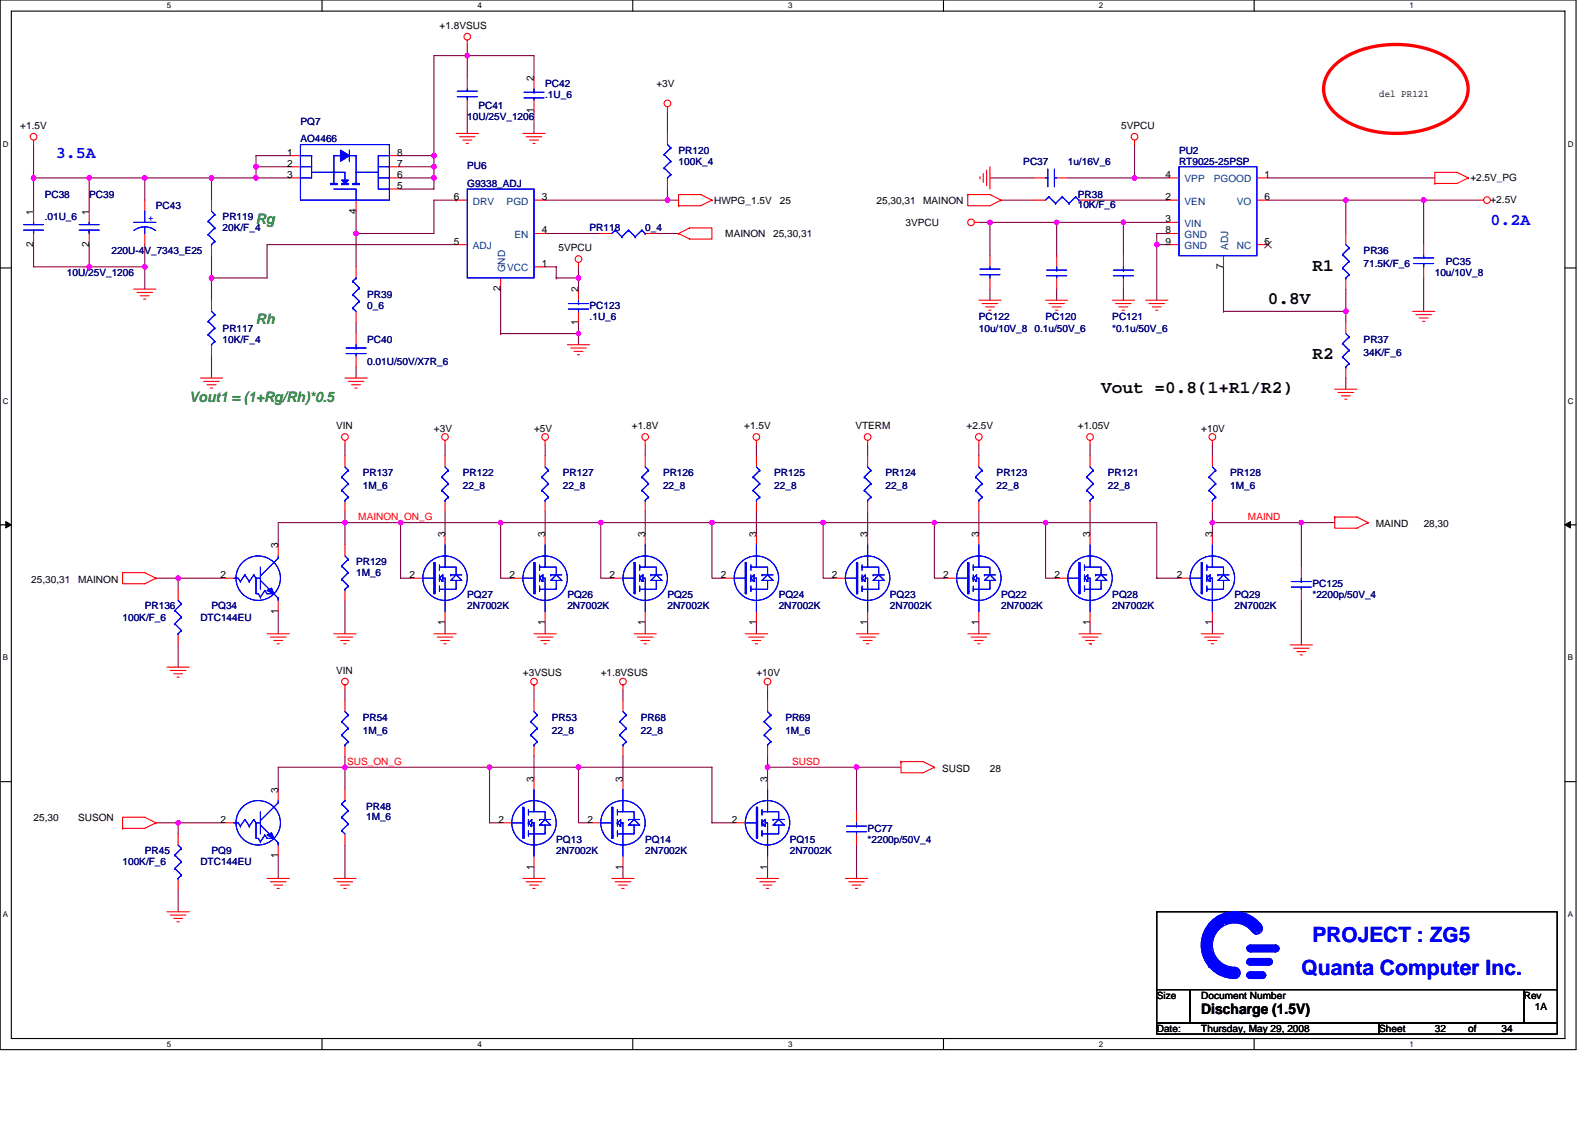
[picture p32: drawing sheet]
<svg xmlns="http://www.w3.org/2000/svg" width="297mm" height="210mm" viewBox="0 0 297 210" stroke-linecap="round" stroke-linejoin="round" font-family="sans-serif">
<defs><g id="words">
<g font-size="4" fill="#00f">
<text x="245.8" y="176.5">PROJECT : ZG5</text>
<text x="243.7" y="182.7">Quanta Computer Inc.</text>
</g>
<g font-size="3.3">
<text x="245.8" y="50.7">R1</text>
<text x="237.5" y="56.9">0.8V</text>
<text x="245.8" y="67.3">R2</text>
<text x="206.2" y="73.6">Vout =0.8(1+R1/R2)</text>
</g>
<g font-size="3.1" fill="#00f">
<text x="10.5" y="29.7">3.5A</text>
<text x="279.1" y="42.2">0.2A</text>
</g>
<g font-size="2.7" fill="#008000">
<text x="47.9" y="42">Rg</text>
<text x="47.9" y="60.8">Rh</text>
<text x="35.4" y="75.3">Vout1 = (1+Rg/Rh)*0.5</text>
</g>
<text font-size="2.7" x="225" y="189.9">Discharge (1.5V)</text>
<g font-size="1.9">
<text x="82.3" y="5.4">+1.8VSUS</text>
<text x="100" y="15.2" transform="rotate(-90 100 15.2)">2</text>
<text x="122.9" y="16.3">+3V</text>
<text x="100" y="21.3" transform="rotate(-90 100 21.3)">1</text>
<text x="258.3" y="18.2">del PR121</text>
<text x="3.8" y="24.2">+1.5V</text>
<text x="53.8" y="29.2">1</text>
<text x="74.4" y="29.2">8</text>
<text x="210" y="24.2">5VPCU</text>
<text x="53.8" y="33.3">3</text>
<text x="53.8" y="31.2">2</text>
<text x="74.4" y="33.3">6</text>
<text x="74.4" y="35.4">5</text>
<text x="74.4" y="31.2">7</text>
<text x="218.3" y="33.3">4</text>
<text x="236.9" y="33.3">1</text>
<text x="275.4" y="34">+2.5V_PG</text>
<text x="6.3" y="40.2" transform="rotate(-90 6.3 40.2)">1</text>
<text x="16.7" y="40.2" transform="rotate(-90 16.7 40.2)">1</text>
<text x="66.7" y="40" transform="rotate(-90 66.7 40)">4</text>
<text x="85" y="37.5">6</text>
<text x="101.5" y="37.5">3</text>
<text x="133.8" y="38.1">HWPG_1.5V</text>
<text x="146" y="38.1">25</text>
<text x="164.2" y="38.1">25,30,31</text>
<text x="172.9" y="38.1">MAINON</text>
<text x="218.3" y="37.5">2</text>
<text x="218.3" y="41.6">3</text>
<text x="236.9" y="37.5">6</text>
<text x="279.1" y="37.9">+2.5V</text>
<text x="6.3" y="46.2" transform="rotate(-90 6.3 46.2)">2</text>
<text x="16.7" y="46.2" transform="rotate(-90 16.7 46.2)">2</text>
<text x="85" y="45.8">5</text>
<text x="101.5" y="43.7">4</text>
<text x="104.6" y="47.1">5VPCU</text>
<text x="135.8" y="44.4">MAINON</text>
<text x="144.8" y="44.4">25,30,31</text>
<text x="169.6" y="42.3">3VPCU</text>
<text x="218.3" y="43.7">8</text>
<text x="218.3" y="45.8">9</text>
<text x="236.9" y="45.8">5</text>
<text x="101.5" y="50">1</text>
<text x="229.1" y="50.4" transform="rotate(-90 229.1 50.4)">7</text>
<text x="93.8" y="54.6" transform="rotate(-90 93.8 54.6)">2</text>
<text x="108.3" y="54.8" transform="rotate(-90 108.3 54.8)">2</text>
<text x="108.3" y="60.8" transform="rotate(-90 108.3 60.8)">1</text>
<text x="62.9" y="80.4">VIN</text>
<text x="81.3" y="80.8">+3V</text>
<text x="100" y="80.8">+5V</text>
<text x="118.3" y="80.4">+1.8V</text>
<text x="139.4" y="80.4">+1.5V</text>
<text x="160.2" y="80.4">VTERM</text>
<text x="181" y="80.4">+2.5V</text>
<text x="201.9" y="80.4">+1.05V</text>
<text x="225" y="80.8">+10V</text>
<text x="83.3" y="100.6" transform="rotate(-90 83.3 100.6)">3</text>
<text x="102.1" y="100.6" transform="rotate(-90 102.1 100.6)">3</text>
<text x="120.8" y="100.6" transform="rotate(-90 120.8 100.6)">3</text>
<text x="141.7" y="100.6" transform="rotate(-90 141.7 100.6)">3</text>
<text x="162.5" y="100.6" transform="rotate(-90 162.5 100.6)">3</text>
<text x="183.3" y="100.6" transform="rotate(-90 183.3 100.6)">3</text>
<text x="204.1" y="100.6" transform="rotate(-90 204.1 100.6)">3</text>
<text x="227.1" y="100.6" transform="rotate(-90 227.1 100.6)">3</text>
<text x="257.7" y="98.8">MAIND</text>
<text x="266.6" y="98.8">28,30</text>
<text x="52.1" y="102.7" transform="rotate(-90 52.1 102.7)">3</text>
<text x="5.9" y="109.2">25,30,31</text>
<text x="14.6" y="109.2">MAINON</text>
<text x="41.3" y="108.3">2</text>
<text x="76.7" y="108.3">2</text>
<text x="95.4" y="108.3">2</text>
<text x="114.2" y="108.3">2</text>
<text x="135" y="108.3">2</text>
<text x="155.8" y="108.3">2</text>
<text x="176.7" y="108.3">2</text>
<text x="197.5" y="108.3">2</text>
<text x="220.4" y="108.3">2</text>
<text x="52.1" y="115" transform="rotate(-90 52.1 115)">1</text>
<text x="83.3" y="117.1" transform="rotate(-90 83.3 117.1)">1</text>
<text x="102.1" y="117.1" transform="rotate(-90 102.1 117.1)">1</text>
<text x="120.8" y="117.1" transform="rotate(-90 120.8 117.1)">1</text>
<text x="141.7" y="117.1" transform="rotate(-90 141.7 117.1)">1</text>
<text x="162.5" y="117.1" transform="rotate(-90 162.5 117.1)">1</text>
<text x="183.3" y="117.1" transform="rotate(-90 183.3 117.1)">1</text>
<text x="204.1" y="117.1" transform="rotate(-90 204.1 117.1)">1</text>
<text x="227.1" y="117.1" transform="rotate(-90 227.1 117.1)">1</text>
<text x="62.9" y="126.2">VIN</text>
<text x="97.9" y="126.7">+3VSUS</text>
<text x="112.5" y="126.7">+1.8VSUS</text>
<text x="141.7" y="126.7">+10V</text>
<text x="52.1" y="148.5" transform="rotate(-90 52.1 148.5)">3</text>
<text x="100" y="146.4" transform="rotate(-90 100 146.4)">3</text>
<text x="116.7" y="146.4" transform="rotate(-90 116.7 146.4)">3</text>
<text x="143.7" y="146.4" transform="rotate(-90 143.7 146.4)">3</text>
<text x="176.5" y="144.6">SUSD</text>
<text x="185.4" y="144.6">28</text>
<text x="6.3" y="153.7">25,30</text>
<text x="14.6" y="153.7">SUSON</text>
<text x="41.3" y="154.1">2</text>
<text x="93.3" y="154.1">2</text>
<text x="110" y="154.1">2</text>
<text x="137.1" y="154.1">2</text>
<text x="52.1" y="160.8" transform="rotate(-90 52.1 160.8)">1</text>
<text x="100" y="162.9" transform="rotate(-90 100 162.9)">1</text>
<text x="116.7" y="162.9" transform="rotate(-90 116.7 162.9)">1</text>
<text x="143.7" y="162.9" transform="rotate(-90 143.7 162.9)">1</text>
<text x="216.7" y="187.1">Size</text>
<text x="225" y="187.1">Document Number</text>
<text x="285.4" y="187.1">Rev</text>
<text x="287.5" y="189.1">1A</text>
<text x="216.7" y="193.3">Date:</text>
<text x="225" y="193.3">Thursday, May 29, 2008</text>
<text x="258.3" y="193.3">Sheet</text>
<text x="268.7" y="193.3">32</text>
<text x="275" y="193.3">of</text>
<text x="281.2" y="193.3">34</text>
</g>
<g font-size="1.9" fill="#000080">
<text x="102.1" y="16.3">PC42</text>
<text x="56.3" y="23.4">PQ7</text>
<text x="87.5" y="22.5">10U/25V_1206</text>
<text x="89.6" y="20.4">PC41</text>
<text x="102.1" y="18.4">.1U_6</text>
<text x="56.3" y="26.7">AO4466</text>
<text x="127.1" y="28.8">PR120</text>
<text x="220.8" y="28.8">PU2</text>
<text x="87.5" y="31.7">PU6</text>
<text x="87.5" y="35">G9338_ADJ</text>
<text x="127.1" y="30.9">100K_4</text>
<text x="191.7" y="30.9">PC37</text>
<text x="200" y="30.9">1u/16V_6</text>
<text x="220.8" y="30.9">RT9025-25PSP</text>
<text x="8.4" y="37.1">PC38</text>
<text x="8.4" y="41.3">.01U_6</text>
<text x="16.7" y="37.1">PC39</text>
<text x="29.2" y="39.2">PC43</text>
<text x="41.7" y="41.3">PR119</text>
<text x="201.9" y="37.1">PR38</text>
<text x="201.9" y="39">10K/F_6</text>
<text x="20.9" y="47.5">220U-4V_7343_E25</text>
<text x="41.7" y="43.4">20K/F_4</text>
<text x="110.4" y="43.4">PR118</text>
<text x="120.8" y="43.4">0_4</text>
<text x="255.4" y="47.5">PR36</text>
<text x="12.5" y="51.7">10U/25V_1206</text>
<text x="255.4" y="50">71.5K/F_6</text>
<text x="268.7" y="51.7">10u/10V_8</text>
<text x="270.8" y="49.6">PC35</text>
<text x="68.8" y="55.8">PR39</text>
<text x="68.8" y="57.9">0_6</text>
<text x="110.4" y="57.9">PC123</text>
<text x="41.7" y="62.1">PR117</text>
<text x="41.7" y="64.2">10K/F_4</text>
<text x="68.8" y="64.2">PC40</text>
<text x="110.4" y="60">.1U_6</text>
<text x="183.3" y="60">PC122</text>
<text x="183.3" y="62.1">10u/10V_8</text>
<text x="193.7" y="62.1">0.1u/50V_6</text>
<text x="195.8" y="60">PC120</text>
<text x="208.3" y="60">PC121</text>
<text x="208.3" y="62.1">*0.1u/50V_6</text>
<text x="255.4" y="64.2">PR37</text>
<text x="68.8" y="68.3">0.01U/50V/X7R_6</text>
<text x="255.4" y="66.7">34K/F_6</text>
<text x="67.9" y="89.2">PR137</text>
<text x="86.7" y="89.2">PR122</text>
<text x="105.4" y="89.2">PR127</text>
<text x="124.2" y="89.2">PR126</text>
<text x="145" y="89.2">PR125</text>
<text x="165.8" y="89.2">PR124</text>
<text x="186.7" y="89.2">PR123</text>
<text x="207.5" y="89.2">PR121</text>
<text x="230.4" y="89.2">PR128</text>
<text x="67.9" y="91.7">1M_6</text>
<text x="86.7" y="91.7">22_8</text>
<text x="105.4" y="91.7">22_8</text>
<text x="124.2" y="91.7">22_8</text>
<text x="145" y="91.7">22_8</text>
<text x="165.8" y="91.7">22_8</text>
<text x="186.7" y="91.7">22_8</text>
<text x="207.5" y="91.7">22_8</text>
<text x="230.4" y="91.7">1M_6</text>
<text x="66.7" y="105.8">PR129</text>
<text x="66.7" y="107.9">1M_6</text>
<text x="87.5" y="112.1">PQ27</text>
<text x="106.3" y="112.1">PQ26</text>
<text x="125" y="112.1">PQ25</text>
<text x="145.8" y="112.1">PQ24</text>
<text x="166.7" y="112.1">PQ23</text>
<text x="187.5" y="112.1">PQ22</text>
<text x="208.3" y="112.1">PQ28</text>
<text x="231.2" y="112.1">PQ29</text>
<text x="245.8" y="110">PC125</text>
<text x="245.8" y="112.1">*2200p/50V_4</text>
<text x="22.9" y="116.2">100K/F_6</text>
<text x="27.1" y="114.2">PR136</text>
<text x="37.5" y="116.2">DTC144EU</text>
<text x="39.6" y="114.2">PQ34</text>
<text x="87.5" y="114.2">2N7002K</text>
<text x="106.3" y="114.2">2N7002K</text>
<text x="125" y="114.2">2N7002K</text>
<text x="145.8" y="114.2">2N7002K</text>
<text x="166.7" y="114.2">2N7002K</text>
<text x="187.5" y="114.2">2N7002K</text>
<text x="208.3" y="114.2">2N7002K</text>
<text x="231.2" y="114.2">2N7002K</text>
<text x="67.9" y="135">PR54</text>
<text x="67.9" y="137.5">1M_6</text>
<text x="103.3" y="135">PR53</text>
<text x="103.3" y="137.5">22_8</text>
<text x="120" y="135">PR68</text>
<text x="120" y="137.5">22_8</text>
<text x="147.1" y="135">PR69</text>
<text x="147.1" y="137.5">1M_6</text>
<text x="68.6" y="151.7">PR48</text>
<text x="68.6" y="153.5">1M_6</text>
<text x="162.5" y="155.8">PC77</text>
<text x="27.1" y="160">PR45</text>
<text x="39.6" y="160">PQ9</text>
<text x="104.2" y="157.9">PQ13</text>
<text x="104.2" y="160">2N7002K</text>
<text x="120.8" y="157.9">PQ14</text>
<text x="120.8" y="160">2N7002K</text>
<text x="147.9" y="157.9">PQ15</text>
<text x="147.9" y="160">2N7002K</text>
<text x="162.5" y="157.9">*2200p/50V_4</text>
<text x="22.9" y="162.1">100K/F_6</text>
<text x="37.5" y="162.1">DTC144EU</text>
</g>
<g font-size="1.9" fill="#004080">
<text x="221.9" y="34.2">VPP</text>
<text x="227.3" y="34.2">PGOOD</text>
<text x="88.6" y="38.3">DRV</text>
<text x="94.9" y="38.3">PGD</text>
<text x="221.9" y="38.3">VEN</text>
<text x="231.6" y="38.3">VO</text>
<text x="88.6" y="46.7">ADJ</text>
<text x="96.4" y="44.6">EN</text>
<text x="221.9" y="42.5">VIN</text>
<text x="221.9" y="44.6">GND</text>
<text x="221.9" y="46.7">GND</text>
<text x="230" y="46.9" transform="rotate(-90 230 46.9)">ADJ</text>
<text x="231.6" y="46.7">NC</text>
<text x="94.6" y="51" transform="rotate(-90 94.6 51)">GND</text>
<text x="95" y="50.8">VCC</text>
</g>
<text font-size="1.9" fill="#00f" x="27.7" y="41.3">+</text>
<g font-size="1.9" fill="#f00">
<text x="67.1" y="97.5">MAINON_ON_G</text>
<text x="233.7" y="97.5">MAIND</text>
<text x="65" y="143.3">SUS_ON_G</text>
<text x="148.3" y="143.3">SUSD</text>
</g>
<g font-size="1.5">
<text x="31.2" y="1.5">5</text>
<text x="89.4" y="1.5">4</text>
<text x="147.6" y="1.5">3</text>
<text x="205.8" y="1.5">2</text>
<text x="264" y="1.5">1</text>
<text x=".6" y="27.5">D</text>
<text x="293.6" y="27.5">D</text>
<text x=".6" y="75.6">C</text>
<text x="293.6" y="75.6">C</text>
<text x=".6" y="123.7">B</text>
<text x="293.6" y="123.7">B</text>
<text x=".6" y="171.8">A</text>
<text x="293.6" y="171.8">A</text>
<text x="31.2" y="196.1">5</text>
<text x="89.4" y="196.1">4</text>
<text x="147.6" y="196.1">3</text>
<text x="205.8" y="196.1">2</text>
<text x="264" y="196.1">1</text>
</g>
</g></defs>
<path d="M0 0h295.2v196.6h-295.2zM2.1 2.1h291v192.4h-291z" fill="none" stroke="#000" stroke-width=".2"/>
<g fill="#fff">
<path d="M31.2 .2h.8v1.7h-.8z"/>
<path d="M31.2 194.7h.8v1.7h-.8z"/>
</g>
<path d="M60.3 0v2.1M60.3 194.5v2.1" fill="none" stroke="#000" stroke-width=".2"/>
<g fill="#fff">
<path d="M89.4 .2h.8v1.7h-.8z"/>
<path d="M89.4 194.7h.8v1.7h-.8z"/>
</g>
<path d="M118.5 0v2.1M118.5 194.5v2.1" fill="none" stroke="#000" stroke-width=".2"/>
<g fill="#fff">
<path d="M147.6 .2h.8v1.7h-.8z"/>
<path d="M147.6 194.7h.8v1.7h-.8z"/>
</g>
<path d="M176.7 0v2.1M176.7 194.5v2.1" fill="none" stroke="#000" stroke-width=".2"/>
<g fill="#fff">
<path d="M205.8 .2h.8v1.7h-.8z"/>
<path d="M205.8 194.7h.8v1.7h-.8z"/>
</g>
<path d="M234.9 0v2.1M234.9 194.5v2.1" fill="none" stroke="#000" stroke-width=".2"/>
<g fill="#fff">
<path d="M264 .2h.8v1.7h-.8z"/>
<path d="M264 194.7h.8v1.7h-.8z"/>
<path d="M.6 26.1h1v1.7h-1z"/>
<path d="M293.6 26.1h1.1v1.7h-1.1z"/>
<path d="M.6 74.2h1v1.7h-1z"/>
<path d="M293.6 74.2h1.1v1.7h-1.1z"/>
</g>
<path d="M0 50.2h2.1M293.1 50.2h2.1" fill="none" stroke="#000" stroke-width=".2"/>
<g fill="#fff">
<path d="M.6 122.4h1v1.6h-1z"/>
<path d="M293.6 122.4h1v1.6h-1z"/>
</g>
<path d="M0 98.3h2.1M293.1 98.3h2.1" fill="none" stroke="#000" stroke-width=".2"/>
<path d="M1.1 97.7l1 .6-1 .6zM293.1 98.3l1-.6v1.2z" fill="#000" stroke="#000" stroke-width=".19"/>
<g fill="#fff">
<path d="M.6 170.5h1v1.6h-1z"/>
<path d="M293.6 170.5h1v1.6h-1z"/>
</g>
<path d="M0 146.4h2.1M293.1 146.4h2.1M216.7 170.8h74.9v14.6h-74.9zM216.7 191.6h41.6v2.1h-41.6zM216.7 185.4h6.2v6.2h-6.2zM222.9 185.4h62.5v6.2h-62.5zM258.3 191.6h33.3v2.1h-33.3zM285.4 185.4h6.2v6.2h-6.2z" fill="none" stroke="#000" stroke-width=".2"/>
<g fill="none" stroke="#800040" stroke-width=".2">
<path d="M87.5 10.4h12.5v4.2M87.5 10.4v4.2M87.5 10.4h.1M87.5 10.4h-6.2v18.8M87.5 8.3v2.1M6.3 33.3v6.3M6.3 33.3h.1M6.3 27.1v6.2M6.3 33.3h10.4M16.7 33.3v6.3M16.7 33.3h10.4M27.1 33.3v4.2"/>
<path d="M27.1 33.3h.1M27.1 33.3h27.1M39.6 33.3v4.2M39.6 33.3h.1M47.9 31.2h.1M47.9 31.2h6.3M47.9 33.3h.1M47.9 31.2v2.1M54.2 29.2h-6.3v2M66.7 39.6v4.1M75 33.3h6.3M75 29.2h6.3"/>
<path d="M75 31.2h6.3M81.3 29.2v6.2h-6.3M81.3 33.3h.1M81.3 31.2h.1M81.3 29.2h.1M85.4 37.5h-4.1v6.2h-14.6M85.4 37.5h.1M87.5 20.8v4.2M100 20.8v4.2M102.1 37.5h22.9M125 37.5h.1M125 20.8v4.2"/>
<path d="M125 35.4v2.1M125 37.5h2.1M185.4 33.3h8.3M187.5 37.5h6.2M200 33.3h12.5M204.2 37.5h14.5M212.5 27.1h.1M212.5 33.3h6.2M212.5 27.1v6.2M237.5 37.5h14.6M237.5 33.3h31.2M252.1 37.5h.1"/>
<path d="M252.1 37.5v6.2M252.1 37.5h14.5M266.6 37.5h10.5M266.6 37.5h.1M266.6 37.5v8.3M6.3 45.8v4.2h10.4M16.7 45.8v4.2M16.7 50h.1M16.7 50h10.4M27.1 50h.1M27.1 45.8v4.2M27.1 50v4.2"/>
<path d="M39.6 47.9v4.2M39.6 52.1h.1M39.6 52.1v4.1M66.7 43.7v6.3M66.7 43.7h.1M85.4 45.8h-35.4v6.3h-10.4M93.8 54.2v8.3M102.1 43.7h10.4M102.1 50h2.1v2.1M104.2 52.1h.1M104.2 52.1h4.1M108.3 52.1v2.1"/>
<path d="M108.3 50v2.1M122.9 43.7h4.2M183.3 41.7h2.1M185.4 41.7v6.2M185.4 54.2v2M185.4 41.7h12.5v6.2M185.4 41.7h.1M197.9 54.2v2M197.9 41.7h.1M197.9 41.7h12.5M210.4 41.7h8.3M210.4 54.2v2"/>
<path d="M210.4 41.7h.1M210.4 41.7v6.2M216.7 45.8h.1M216.7 45.8h2M216.7 45.8v10.4M218.7 43.7h-2v2.1M229.1 50v8.3M229.1 58.3h.1M229.1 58.3h23M252.1 54.2v4.1M252.1 58.3v2.1M266.6 52.1v6.2"/>
<path d="M39.6 66.6v4.2M66.7 60.4v2.1M66.7 68.7v2.1M93.8 62.5h.1M93.8 62.5h14.5M108.3 62.5v2.1M108.3 60.4v2.1M252.1 70.8v2.1M64.6 95.8v2.1M64.6 97.9v4.2M64.6 97.9h-12.5v4.2M64.6 97.9h.1"/>
<path d="M64.6 83.3v2.1M64.6 97.9h10.4M75 97.9v10.4h2.1M75 97.9h18.8v10.4h2M75 97.9h.1M83.4 95.8v4.2M83.4 83.3v2.1M93.8 97.9h.1M93.8 97.9h18.7M102.1 95.8v4.2M102.1 83.3v2.1M112.5 97.9v10.4h2.1"/>
<path d="M112.5 97.9h20.8M120.8 83.3v2.1M120.8 95.8v4.2M133.3 97.9v10.4h2.1M133.3 97.9h.1M133.3 97.9h20.9M141.7 95.8v4.2M141.7 83.3v2.1M154.2 97.9v10.4h2M154.2 97.9h.1M154.2 97.9h20.8M162.5 83.3v2.1"/>
<path d="M162.5 95.8v4.2M175 97.9v10.4h2.1M175 97.9h20.8v10.4h2.1M175 97.9h.1M183.3 83.3v2.1M183.3 95.8v4.2M195.8 97.9h20.9v10.4h4.1M195.8 97.9h.1M204.2 83.3v2.1M204.2 95.8v4.2M227.1 95.8v2.1M227.1 97.9v2.1"/>
<path d="M227.1 97.9h.1M227.1 83.3v2.1M227.1 97.9h16.6M243.7 97.9h6.3M243.7 97.9h.1M243.7 97.9v8.3M29.2 108.3h4.2M33.4 108.3h8.3M33.4 108.3h.1M33.4 108.3v2.1M52.1 114.6v4.1M64.6 112.5v6.2"/>
<path d="M83.4 116.6v2.1M102.1 116.6v2.1M120.8 116.6v2.1M141.7 116.6v2.1M162.5 116.6v2.1M183.3 116.6v2.1M204.2 116.6v2.1M227.1 116.6v2.1M243.7 112.5v8.3M33.4 120.8v4.2M64.6 129.1v2.1M100 129.1v2.1"/>
<path d="M116.7 129.1v2.1M143.8 129.1v2.1M29.2 154.1h4.2M33.4 154.1h8.3M33.4 154.1h.1M33.4 154.1v2.1M64.6 158.3v6.2M64.6 141.6v2.1M64.6 143.7h-12.5v4.2M64.6 143.7v4.2M64.6 143.7h.1M64.6 143.7h27.1"/>
<path d="M91.7 143.7v10.4h2.1M91.7 143.7h16.6v10.4h2.1M100 141.6v4.2M108.3 143.7h25v10.4h4.2M108.3 143.7h.1M116.7 141.6v4.2M143.8 143.7h.1M143.8 141.6v2.1M143.8 143.7v2.1M143.8 143.7h16.6M160.4 143.7v8.3M160.4 158.3v6.2"/>
<path d="M160.4 143.7h8.3M33.4 166.6v4.2M52.1 160.4v4.1M100 162.5v2M116.7 162.5v2M143.8 162.5v2"/>
</g>
<g fill="#f0f" stroke="#f0f" stroke-width=".2">
<circle cx="160.4" cy="143.7" r=".42"/>
<circle cx="143.7" cy="143.7" r=".42"/>
<circle cx="108.3" cy="143.7" r=".42"/>
<circle cx="243.7" cy="97.9" r=".42"/>
<circle cx="227.1" cy="97.9" r=".42"/>
<circle cx="195.8" cy="97.9" r=".42"/>
<circle cx="75" cy="97.9" r=".42"/>
<circle cx="64.6" cy="97.9" r=".42"/>
<circle cx="112.5" cy="97.9" r=".42"/>
<circle cx="93.8" cy="97.9" r=".42"/>
<circle cx="154.2" cy="97.9" r=".42"/>
<circle cx="133.3" cy="97.9" r=".42"/>
<circle cx="33.4" cy="108.3" r=".42"/>
<circle cx="33.4" cy="154.1" r=".42"/>
<circle cx="91.7" cy="143.7" r=".42"/>
<circle cx="64.6" cy="143.7" r=".42"/>
<circle cx="125" cy="37.5" r=".42"/>
<circle cx="16.7" cy="50" r=".42"/>
<circle cx="27.1" cy="50" r=".42"/>
<circle cx="27.1" cy="33.3" r=".42"/>
<circle cx="16.7" cy="33.3" r=".42"/>
<circle cx="6.3" cy="33.3" r=".42"/>
<circle cx="87.5" cy="10.4" r=".42"/>
<circle cx="108.3" cy="52.1" r=".42"/>
<circle cx="108.3" cy="62.5" r=".42"/>
<circle cx="47.9" cy="31.2" r=".42"/>
<circle cx="47.9" cy="33.3" r=".42"/>
<circle cx="39.6" cy="33.3" r=".42"/>
<circle cx="39.6" cy="52.1" r=".42"/>
<circle cx="66.7" cy="43.7" r=".42"/>
<circle cx="81.3" cy="33.3" r=".42"/>
<circle cx="252.1" cy="37.5" r=".42"/>
<circle cx="212.5" cy="33.3" r=".42"/>
<circle cx="216.6" cy="45.8" r=".42"/>
<circle cx="185.4" cy="41.7" r=".42"/>
<circle cx="252.1" cy="58.3" r=".42"/>
<circle cx="266.6" cy="37.5" r=".42"/>
<circle cx="210.4" cy="41.7" r=".42"/>
<circle cx="197.9" cy="41.7" r=".42"/>
<circle cx="175" cy="97.9" r=".42"/>
<circle cx="81.3" cy="31.2" r=".42"/>
<circle cx="81.3" cy="29.2" r=".42"/>
</g>
<g fill="none" stroke="#f00" stroke-width=".2">
<path d="M87.5 7.5v.8M87.5 14.6v2.1M87.5 18.7v2.1M100 14.6v2.1M100 18.7v2.1M125 20v.8M6.3 26.2v.9M6.3 39.6v2.1M16.7 39.6v2.1M27.1 37.5v2.1M39.6 37.5v2.1M54.2 33.3h2.1"/>
<path d="M54.2 31.2h2.1M54.2 29.2h2.1M66.7 37.5v2.1M72.9 33.3h2.1M72.9 35.4h2.1M72.9 31.2h2.1M72.9 29.2h2.1M85.4 25h4.2M85.4 37.5h2.1M86.1 25.6h2.9M86.7 26.2h1.6M87.3 26.9h.4"/>
<path d="M97.9 25h4.2M98.6 25.6h2.9M99.2 26.2h1.6M99.8 26.9h.4M100 37.5h2.1M125 25v2.1M125 33.3v2.1M127.1 38.5h.1M133.3 37.5l-2 1h-4.2M133.3 37.5h.1M133.3 37.5l-2-1.1h-4.2v2.1M181.2 36.4h4.2l2.1 1.1"/>
<path d="M181.2 36.4v2.1h4.2l2.1-1M181.2 36.4h.1M183.5 33.1v.4M184.2 32.5v1.7M184.8 31.9v2.9M185.4 31.2v4.2M187.5 37.5h.1M193.7 33.3h2.1M193.7 37.5h2.1M197.9 33.3h2.1M202.1 37.5h2.1M212.5 26.2v.9"/>
<path d="M218.7 33.3h2.1M218.7 37.5h2.1M235.4 33.3h2.1M235.4 37.5h2.1M268.7 34.4h.1M275 33.3l-2.1 1.1h-4.2M275 33.3h.1M275 33.3l-2.1-1h-4.2v2.1M277.1 37.5h.8M6.3 43.7v2.1M16.7 43.7v2.1M25 54.2h4.2"/>
<path d="M25.7 54.8h2.9M26.3 55.4h1.6M26.9 56h.4M27.1 43.7v2.1M39.6 45.8v2.1M39.6 56.2v2.1M66.7 50v2.1M66.7 58.3v2.1M85.4 45.8h2.1M93.8 52.1v2.1M100 43.7h2.1M100 50h2.1"/>
<path d="M108.3 49.2v.8M108.3 54.2v2M108.3 58.3v2.1M112.5 43.7h2.1M120.8 43.7h2.1M127.1 43.7l2.1-1h4.1v2.1h-4.1zM127.1 43.7h.1M182.5 41.7h.8M183.3 56.2h4.2M183.9 56.9h3M184.6 57.5h1.6M185.2 58.1h.4"/>
<path d="M185.4 47.9v2.1M185.4 52.1v2.1M195.8 56.2h4.2M196.4 56.9h3M197.1 57.5h1.6M197.7 58.1h.4M197.9 47.9v2.1M197.9 52.1v2.1M208.3 56.2h4.2M208.9 56.9h3M209.6 57.5h1.6M210.2 58.1h.4"/>
<path d="M210.4 47.9v2.1M210.4 52.1v2.1M214.6 56.2h4.1M215.2 56.9h2.9M215.8 57.5h1.7M216.4 58.1h.5M218.7 41.7h2.1M218.7 45.8h2.1M218.7 43.7h2.1M229.1 47.9v2.1M235.4 45.8h2.1M252.1 43.7v2.1"/>
<path d="M252.1 52.1v2.1M264.6 58.3h4.1M265.2 58.9h2.9M265.8 59.6h1.7M266.6 45.8v2.1M266.6 50v2.1M37.5 70.8h4.2M38.2 71.4h2.9M38.8 72.1h1.6M39.4 72.7h.4M39.6 64.6v2M64.6 70.8h4.2"/>
<path d="M65.2 71.4h2.9M65.9 72.1h1.6M66.5 72.7h.4M66.7 62.5v2.1M66.7 66.6v2.1M106.3 64.6h4.1M106.9 65.2h2.9M107.5 65.8h1.7M108.1 66.4h.5M250 72.9h4.1M250.6 73.5h2.9M251.2 74.1h1.7"/>
<path d="M251.8 74.8h.5M252.1 60.4v2.1M252.1 68.7v2.1M266.4 60.2h.4M64.6 82.5v.8M64.6 85.4v2.1M64.6 93.7v2.1M83.4 82.5v.8M83.4 85.4v2.1M83.4 93.7v2.1M83.4 100v2.1M102.1 82.5v.8"/>
<path d="M102.1 85.4v2.1M102.1 93.7v2.1M102.1 100v2.1M120.8 82.5v.8M120.8 85.4v2.1M120.8 93.7v2.1M120.8 100v2.1M141.7 82.5v.8M141.7 85.4v2.1M141.7 93.7v2.1M141.7 100v2.1M162.5 82.5v.8"/>
<path d="M162.5 85.4v2.1M162.5 93.7v2.1M162.5 100v2.1M183.3 82.5v.8M183.3 85.4v2.1M183.3 93.7v2.1M183.3 100v2.1M204.2 82.5v.8M204.2 85.4v2.1M204.2 93.7v2.1M204.2 100v2.1M227.1 82.5v.8"/>
<path d="M227.1 85.4v2.1M227.1 93.7v2.1M227.1 100v2.1M250 96.9h4.1l2.1 1M250 96.9v2h4.1l2.1-1M250 96.9h.1M256.2 97.9h.1M22.9 107.3h4.2l2.1 1M22.9 107.3v2h4.2l2.1-1M22.9 107.3h.1M29.2 108.3h.1M33.4 110.4v2.1"/>
<path d="M33.4 118.7v2.1M41.7 108.3h2.1M50 118.7h4.2M50.6 119.3h3M51.3 120h1.6M52.1 102.1v2M52.1 112.5v2.1M62.5 118.7h4.2M63.1 119.3h3M63.8 120h1.6M64.6 102.1v2M64.6 110.4v2.1"/>
<path d="M77.1 108.3h2.1M81.3 118.7h4.1M81.9 119.3h2.9M82.5 120h1.7M83.4 114.6v2M95.8 108.3h2.1M100 118.7h4.2M100.6 119.3h3M101.3 120h1.6M102.1 114.6v2M114.6 108.3h2.1M118.8 118.7h4.1"/>
<path d="M119.4 119.3h2.9M120 120h1.7M120.8 114.6v2M135.4 108.3h2.1M139.6 118.7h4.2M140.2 119.3h2.9M140.8 120h1.7M141.7 114.6v2M156.2 108.3h2.1M160.4 118.7h4.2M161 119.3h3M161.7 120h1.6"/>
<path d="M162.5 114.6v2M177.1 108.3h2.1M181.2 118.7h4.2M181.9 119.3h2.9M182.5 120h1.7M183.3 114.6v2M197.9 108.3h2.1M202.1 118.7h4.1M202.7 119.3h2.9M203.3 120h1.7M204.2 114.6v2M220.8 108.3h2.1"/>
<path d="M225 118.7h4.1M225.6 119.3h2.9M226.2 120h1.7M227.1 114.6v2M243.7 106.2v2.1M243.7 110.4v2.1M31.3 125h4.1M31.9 125.6h2.9M32.5 126.2h1.7M33.2 126.8h.4M51.9 120.6h.4M64.4 120.6h.4"/>
<path d="M64.6 128.3v.8M64.6 131.2v2.1M64.6 139.5v2.1M83.1 120.6h.5M100 128.3v.8M100 131.2v2.1M100 139.5v2.1M101.9 120.6h.4M116.7 128.3v.8M116.7 131.2v2.1M116.7 139.5v2.1M120.6 120.6h.5"/>
<path d="M141.5 120.6h.4M143.8 128.3v.8M143.8 131.2v2.1M143.8 139.5v2.1M162.3 120.6h.4M183.1 120.6h.4M203.9 120.6h.5M204.4 120.6h.1M226.9 120.6h.4M241.6 120.8h4.2M242.3 121.4h2.9M242.9 122.1h1.7"/>
<path d="M243.5 122.7h.4M22.9 155.2h.1M29.2 154.1l-2.1 1.1h-4.2M29.2 154.1h.1M29.2 154.1l-2.1-1h-4.2v2.1M33.4 156.2v2.1M41.7 154.1h2.1M52.1 147.9v2.1M52.1 158.3v2.1M64.6 147.9v2.1M64.6 156.2v2.1M93.8 154.1h2"/>
<path d="M100 145.8v2.1M110.4 154.1h2.1M116.7 145.8v2.1M137.5 154.1h2.1M143.8 145.8v2.1M160.4 152v2.1M160.4 156.2v2.1M168.7 142.7h4.2l2.1 1M168.7 142.7v2.1h4.2l2.1-1.1M168.7 142.7h.1M175 143.7h.1M31.3 170.8h4.1"/>
<path d="M31.9 171.4h2.9M32.5 172h1.7M33.2 172.7h.4M33.4 164.5v2.1M50 164.5h4.2M50.6 165.2h3M51.3 165.8h1.6M51.9 166.4h.4M62.5 164.5h4.2M63.1 165.2h3M63.8 165.8h1.6M64.4 166.4h.4"/>
<path d="M97.9 164.5h4.2M98.6 165.2h2.9M99.2 165.8h1.6M99.8 166.4h.4M100 160.4v2.1M114.6 164.5h4.2M115.2 165.2h2.9M115.8 165.8h1.7M116.5 166.4h.4M116.7 160.4v2.1M141.7 164.5h4.1M142.3 165.2h2.9"/>
<path d="M142.9 165.8h1.7M143.5 166.4h.5M143.8 160.4v2.1M158.3 164.5h4.2M159 165.2h2.9M159.6 165.8h1.6M160.2 166.4h.4"/>
<circle cx="87.5" cy="6.9" r=".62"/>
<circle cx="125" cy="19.4" r=".62"/>
<circle cx="6.3" cy="25.6" r=".62"/>
<circle cx="212.5" cy="25.6" r=".62"/>
<circle cx="278.5" cy="37.5" r=".62"/>
<circle cx="108.3" cy="48.5" r=".62"/>
<circle cx="181.9" cy="41.7" r=".62"/>
<circle cx="64.6" cy="81.8" r=".62"/>
<circle cx="83.3" cy="81.8" r=".62"/>
<circle cx="102.1" cy="81.8" r=".62"/>
<circle cx="120.8" cy="81.8" r=".62"/>
<circle cx="141.7" cy="81.8" r=".62"/>
<circle cx="162.5" cy="81.8" r=".62"/>
<circle cx="183.3" cy="81.8" r=".62"/>
<circle cx="204.1" cy="81.8" r=".62"/>
<circle cx="227.1" cy="81.8" r=".62"/>
<circle cx="64.6" cy="127.7" r=".62"/>
<circle cx="100" cy="127.7" r=".62"/>
<circle cx="116.7" cy="127.7" r=".62"/>
<circle cx="143.7" cy="127.7" r=".62"/>
</g>
<path d="M250 12.2a17.4 17.4 0 0 1 13-3.8 16 16 0 0 1 9.9 3.8 5.8 5.8 0 0 1 0 8.9 17.4 17.4 0 0 1-13.1 3.8 16 16 0 0 1-9.8-3.8 5.8 5.8 0 0 1 0-8.9z" fill="none" stroke="#f00" stroke-width=".62"/>
<g fill="none" stroke="#00f" stroke-width=".2">
<path d="M85.6 18.1h3.8M85.6 17.1h3.8M87.5 16.7v.4M87.5 18.1h.1M87.5 18.1v.6M98.1 17.3h3.8M98.1 18.3h3.8M100 18.3v.4M100 17.3h.1M100 16.7v.6M27.1 39.6v2.1M39.6 39.6l.6 .6"/>
<path d="M56.3 31.2h2.1M56.3 27.1h16.6v10.4h-16.6zM56.3 29.2h2.1M58.4 31.2v2.1h-2.1M58.4 32.3h6.2v1.4M58.4 29.2v2M58.4 29.2h.1M61.9 34.4h1.2v.2h-1.2zM62.5 35.4h4.2v2.1M63.8 29.2h-1.3v5.2M64 34.4h1.2v.2h-1.2zM65.4 28.1v2.1"/>
<path d="M65.4 29.2h1.3v5.2M66.1 34.4h1.2v.2h-1.2zM66.7 32.3h4.2M70.9 33.3h2M70.9 31.2h2M72.9 29.2h-2v6.2h2M87.5 35.4h12.5v16.7h-12.5zM124.4 28.9h.1M124.4 31.5h.1M124.4 28.9l1.2 1.3M124.4 31.5l1.2 1.2M125 33.3h.1"/>
<path d="M125 27.1l.6 .6M125.6 27.7h.1M125.6 30.2h.1M125.6 32.7h.1M125.6 27.7l-1.2 1.2M125.6 30.2l-1.2 1.3M125.6 32.7l-.6 .6M195.8 33.3h.4M196.2 31.7v3.3M196.4 36.9h.1M196.4 36.9l-.6 .6M196.4 36.9l1.3 1.2"/>
<path d="M197.5 31.7v3.3M197.5 33.3h.1M197.5 33.3h.4M197.7 38.1h.1M198.9 36.9h.1M198.9 36.9l-1.2 1.2M198.9 36.9l1.3 1.2M200.2 38.1h.1M201.4 36.9h.1M201.4 36.9l-1.2 1.2M201.4 36.9l.7 .6M202.1 37.5h.1"/>
<path d="M220.8 31.2h14.6v16.7h-14.6zM4.4 43.1h3.8M4.4 42.1h3.8M6.3 41.7v.4M6.3 43.1h.1M6.3 43.1v.6M14.8 43.1h3.8M14.8 42.1h3.8M16.7 41.7v.4M16.7 43.1h.1M16.7 43.1v.6M25 41.7h4.2"/>
<path d="M27.1 42.5l1.3 .2 .7 .5M27.1 42.5l-1.3 .2-.7 .5M27.1 42.5v1.2M39 41.4h.1M39 43.9h.1M39 41.4l1.2 1.3M39 43.9l1.2 1.3M39.6 45.8h.1M39.6 58.3l.6 .6M40.2 58.9h.1M40.2 40.2h.1M40.2 42.7h.1"/>
<path d="M40.2 45.2h.1M40.2 58.9l-1.2 1.3M40.2 40.2l-1.2 1.2M40.2 42.7l-1.2 1.2M40.2 45.2l-.6 .6M66.1 57.7h.1M66.1 55.2h.1M66.1 52.7h.1M66.1 57.7l.6 .6M66.1 55.2l1.2 1.2M66.1 52.7l1.2 1.2M66.7 52.1h.1"/>
<path d="M66.7 52.1l-.6 .6M67.3 56.4h.1M67.3 53.9h.1M67.3 56.4l-1.2 1.3M67.3 53.9l-1.2 1.3M106.5 56.9h3.7M106.5 57.9h3.7M108.3 57.9v.4M108.3 56.9h.1M108.3 56.2v.7M115.2 43.1h.1M115.2 43.1l-.6 .6"/>
<path d="M115.2 43.1l1.3 1.3M116.5 44.4h.1M117.7 43.1h.1M117.7 43.1l-1.2 1.3M117.7 43.1l1.3 1.3M119 44.4h.1M120.2 43.1h.1M120.2 43.1l-1.2 1.3M120.2 43.1l.6 .6M120.8 43.7h.1M183.5 51.4h3.8M183.5 50.4h3.8"/>
<path d="M185.4 50v.4M185.4 51.4h.1M185.4 51.4v.7M196 50.6h3.8M196 51.7h3.8M197.9 51.7v.4M197.9 50.6h.1M197.9 50v.6M208.5 50.6h3.8M208.5 51.7h3.8M210.4 51.7v.4M210.4 50.6h.1"/>
<path d="M210.4 50v.6M251.4 47.7h.1M251.4 50.2h.1M251.4 47.7l1.3 1.2M251.4 50.2l1.3 1.2M252.1 52.1h.1M252.1 45.8l.6 .6M252.7 46.4h.1M252.7 48.9h.1M252.7 51.4h.1M252.7 46.4l-1.3 1.3M252.7 48.9l-1.3 1.3"/>
<path d="M252.7 51.4l-.6 .7M264.8 49.4h3.7M264.8 48.3h3.7M266.6 47.9v.4M266.6 49.4h.1M266.6 49.4v.6M39 60.2h.1M39 62.7h.1M39 60.2l1.2 1.2M39 62.7l1.2 1.2M39.6 64.6h.1M40.2 61.4h.1"/>
<path d="M40.2 63.9h.1M40.2 61.4l-1.2 1.3M40.2 63.9l-.6 .7M64.8 65.2h3.8M64.8 66.2h3.8M66.7 66.2v.4M66.7 65.2h.1M66.7 64.6v.6M251.4 64.4h.1M251.4 66.9h.1M251.4 64.4l1.3 1.2M251.4 66.9l1.3 1.2"/>
<path d="M252.1 68.7h.1M252.1 62.5l.6 .6M252.7 63.1h.1M252.7 65.6h.1M252.7 68.1h.1M252.7 68.1l-.6 .6M252.7 63.1l-1.3 1.3M252.7 65.6l-1.3 1.3M64 89.4h.1M64 91.9h.1M64 89.4l1.2 1.2M64 91.9l1.2 1.2"/>
<path d="M64.6 93.7h.1M64.6 87.5l.6 .6M65.2 88.1h.1M65.2 90.6h.1M65.2 93.1h.1M65.2 93.1l-.6 .6M65.2 88.1l-1.2 1.3M65.2 90.6l-1.2 1.3M82.7 89.4h.1M82.7 91.9h.1M82.7 89.4l1.3 1.2M82.7 91.9l1.3 1.2"/>
<path d="M83.4 93.7h.1M83.4 87.5l.6 .6M84 88.1h.1M84 90.6h.1M84 93.1h.1M84 88.1l-1.3 1.3M84 90.6l-1.3 1.3M84 93.1l-.6 .6M101.5 89.4h.1M101.5 91.9h.1M101.5 89.4l1.2 1.2M101.5 91.9l1.2 1.2"/>
<path d="M102.1 93.7h.1M102.1 87.5l.6 .6M102.7 88.1h.1M102.7 90.6h.1M102.7 93.1h.1M102.7 88.1l-1.2 1.3M102.7 90.6l-1.2 1.3M102.7 93.1l-.6 .6M120.2 89.4h.1M120.2 91.9h.1M120.2 89.4l1.3 1.2M120.2 91.9l1.3 1.2"/>
<path d="M120.8 93.7h.1M120.8 87.5l.7 .6M121.5 88.1h.1M121.5 90.6h.1M121.5 93.1h.1M121.5 88.1l-1.3 1.3M121.5 90.6l-1.3 1.3M121.5 93.1l-.7 .6M141 89.4h.1M141 91.9h.1M141 89.4l1.3 1.2M141 91.9l1.3 1.2"/>
<path d="M141.7 93.7h.1M141.7 87.5l.6 .6M142.3 88.1h.1M142.3 90.6h.1M142.3 93.1h.1M142.3 88.1l-1.3 1.3M142.3 90.6l-1.3 1.3M142.3 93.1l-.6 .6M161.9 89.4h.1M161.9 91.9h.1M161.9 89.4l1.2 1.2M161.9 91.9l1.2 1.2"/>
<path d="M162.5 93.7h.1M162.5 87.5l.6 .6M163.1 88.1h.1M163.1 90.6h.1M163.1 93.1h.1M163.1 88.1l-1.2 1.3M163.1 90.6l-1.2 1.3M163.1 93.1l-.6 .6M182.7 89.4h.1M182.7 91.9h.1M182.7 89.4l1.2 1.2M182.7 91.9l1.2 1.2"/>
<path d="M183.3 93.7h.1M183.3 87.5l.6 .6M183.9 88.1h.1M183.9 90.6h.1M183.9 93.1h.1M183.9 88.1l-1.2 1.3M183.9 90.6l-1.2 1.3M183.9 93.1l-.6 .6M203.5 89.4h.1M203.5 91.9h.1M203.5 89.4l1.3 1.2M203.5 91.9l1.3 1.2"/>
<path d="M204.2 93.7h.1M204.2 87.5l.6 .6M204.8 88.1h.1M204.8 90.6h.1M204.8 93.1h.1M204.8 88.1l-1.3 1.3M204.8 90.6l-1.3 1.3M204.8 93.1l-.6 .6M226.4 89.4h.1M226.4 91.9h.1M226.4 89.4l1.3 1.2M226.4 91.9l1.3 1.2"/>
<path d="M227.1 93.7h.1M227.1 87.5l.6 .6M227.7 88.1h.1M227.7 90.6h.1M227.7 93.1h.1M227.7 88.1l-1.3 1.3M227.7 90.6l-1.3 1.3M227.7 93.1l-.6 .6M32.7 114.3h.1M32.7 116.8h.1M32.7 114.3l1.3 1.3M32.7 116.8l1.3 1.3"/>
<path d="M33.4 118.7h.1M33.4 112.5l.6 .6M34 113.1h.1M34 115.6h.1M34 118.1h.1M34 113.1l-1.3 1.2M34 115.6l-1.3 1.2M34 118.1l-.6 .6M43.8 108.3h.8l.4 .6M45 108.9h.1M45.9 107.7h.1M45.9 107.7l-.9 1.2"/>
<path d="M45.9 107.7l.8 1.2M46.7 108.9h.1M47.5 107.7h.1M47.5 107.7l-.8 1.2M47.5 107.7l.4 .6M47.9 108.3h.9M47.9 108.3v2.9h.5l.4 .6M48.8 106.2v4.2M48.8 111.8h.1M48.8 108.7l1.6 1.7M49.6 110.6h.1M49.6 110.6l.4 .6h1.3l.8 .9"/>
<path d="M49.6 110.6l-.8 1.2M50.4 110.4h.1M52.1 112.1v.4M52.1 112.1h.1M52.1 104.1v.5l-3.3 3.3M64 106h.1M64 108.5h.1M64 106l1.2 1.3M64 108.5l1.2 1.3M64.6 110.4h.1M64.6 104.1l.6 .7M65.2 104.8h.1"/>
<path d="M65.2 107.3h.1M65.2 109.8h.1M65.2 104.8l-1.2 1.2M65.2 107.3l-1.2 1.2M65.2 109.8l-.6 .6M79.2 108.3h2.1M81.3 105.4h.2v5.8h-.2zM82.3 106.2h1.1M82.3 108.3h.1M82.3 108.3l.6 .6v-.6M82.3 108.3l.6-.6v.6M82.3 107.7v.6"/>
<path d="M82.3 108.3v.6M82.3 109.8v1M82.3 105.8v.4M82.3 106.2v.6M82.7 108.7h.1M82.9 108.3h.5v6.3M83.4 102.1v4.1M83.4 106.2h2v1.5M84.4 107.7h.1M84.4 107.7h1M85.4 108.7v1.7h-3.1M85.4 107.7l1.1 1h-1.9"/>
<path d="M85.4 107.7l-1 1h.4M85.4 107.7h1.1M97.9 108.3h2.1M100 105.4h.2v5.8h-.2zM101.1 106.2h1M101.1 108.3h.1M101.1 108.3l.6 .6v-.6M101.1 108.3l.6-.6v.6M101.1 107.7v.6M101.1 108.3v.6M101.1 109.8v1M101.1 105.8v.4"/>
<path d="M101.1 106.2v.6M101.5 108.7h.1M101.7 108.3h.4v6.3M102.1 102.1v4.1M102.1 106.2h2.1v1.5M103.1 107.7h.1M103.1 107.7h1.1M104.2 108.7v1.7h-3.1M104.2 107.7l1 1h-1.9M104.2 107.7l-1.1 1h.5M104.2 107.7h1M116.7 108.3h2.1"/>
<path d="M118.8 105.4h.2v5.8h-.2zM119.8 106.2h1M119.8 108.3h.1M119.8 108.3l.6 .6v-.6M119.8 108.3l.6-.6v.6M119.8 107.7v.6M119.8 108.3v.6M119.8 109.8v1M119.8 105.8v.4M119.8 106.2v.6M120.2 108.7h.1M120.4 108.3h.4v6.3"/>
<path d="M120.8 102.1v4.1M120.8 106.2h2.1v1.5M121.9 107.7h.1M121.9 107.7h1M122.9 108.7v1.7h-3.1M122.9 107.7l1.1 1h-1.9M122.9 107.7l-1 1h.4M122.9 107.7h1.1M137.5 108.3h2.1M139.6 105.4h.2v5.8h-.2zM140.6 106.2h1.1M140.6 108.3h.1"/>
<path d="M140.6 108.3l.7 .6v-.6M140.6 108.3l.7-.6v.6M140.6 107.7v.6M140.6 108.3v.6M140.6 109.8v1M140.6 105.8v.4M140.6 106.2v.6M141 108.7h.1M141.3 108.3h.4v6.3M141.7 102.1v4.1M141.7 106.2h2.1v1.5M142.7 107.7h.1"/>
<path d="M142.7 107.7h1.1M143.8 108.7v1.7h-3.2M143.8 107.7l1 1h-1.9M143.8 107.7l-1.1 1h.4M143.8 107.7h1M158.3 108.3h2.1M160.4 105.4h.2v5.8h-.2zM161.5 106.2h1M161.5 108.3h.1M161.5 108.3l.6 .6v-.6M161.5 108.3l.6-.6v.6M161.5 107.7v.6"/>
<path d="M161.5 108.3v.6M161.5 109.8v1M161.5 105.8v.4M161.5 106.2v.6M161.9 108.7h.1M162.1 108.3h.4v6.3M162.5 102.1v4.1M162.5 106.2h2.1v1.5M163.5 107.7h.1M163.5 107.7h1.1M164.6 108.7v1.7h-3.1M164.6 107.7l1 1h-1.9"/>
<path d="M164.6 107.7l-1.1 1h.5M164.6 107.7h1M179.2 108.3h2M181.2 105.4h.3v5.8h-.3zM182.3 106.2h1M182.3 108.3h.1M182.3 108.3l.6 .6v-.6M182.3 108.3l.6-.6v.6M182.3 107.7v.6M182.3 108.3v.6M182.3 109.8v1M182.3 105.8v.4"/>
<path d="M182.3 106.2v.6M182.7 108.7h.1M182.9 108.3h.4v6.3M183.3 102.1v4.1M183.3 106.2h2.1v1.5M184.4 107.7h.1M184.4 107.7h1M185.4 108.7v1.7h-3.1M185.4 107.7l1 1h-1.8M185.4 107.7l-1 1h.4M185.4 107.7h1M200 108.3h2.1"/>
<path d="M202.1 105.4h.2v5.8h-.2zM203.1 106.2h1.1M203.1 108.3h.1M203.1 108.3l.6 .6v-.6M203.1 108.3l.6-.6v.6M203.1 107.7v.6M203.1 108.3v.6M203.1 109.8v1M203.1 105.8v.4M203.1 106.2v.6M203.5 108.7h.1M203.7 108.3h.5v6.3"/>
<path d="M204.2 102.1v4.1M204.2 106.2h2v1.5M205.2 107.7h.1M205.2 107.7h1M206.2 108.7v1.7h-3.1M206.2 107.7l1.1 1h-1.9M206.2 107.7l-1 1h.4M206.2 107.7h1.1M222.9 108.3h2.1M225 105.4h.2v5.8h-.2zM226 106.2h1.1M226 108.3h.1"/>
<path d="M226 108.3l.6 .6v-.6M226 108.3l.6-.6v.6M226 107.7v.6M226 108.3v.6M226 109.8v1M226 105.8v.4M226 106.2v.6M226.4 108.7h.1M226.6 108.3h.5v6.3M227.1 102.1v4.1M227.1 106.2h2v1.5M228.1 107.7h.1"/>
<path d="M228.1 107.7h1M229.1 108.7v1.7h-3.1M229.1 107.7l1.1 1h-1.9M229.1 107.7l-1 1h.4M229.1 107.7h1.1M241.9 108.9h3.7M241.9 110h3.7M243.7 110v.4M243.7 108.9h.1M243.7 108.3v.6M64 135.2h.1M64 137.7h.1"/>
<path d="M64 135.2l1.2 1.2M64 137.7l1.2 1.2M64.6 139.5h.1M64.6 133.3l.6 .6M65.2 133.9h.1M65.2 136.4h.1M65.2 138.9h.1M65.2 133.9l-1.2 1.3M65.2 136.4l-1.2 1.3M65.2 138.9l-.6 .6M99.4 135.2h.1M99.4 137.7h.1"/>
<path d="M99.4 135.2l1.2 1.2M99.4 137.7l1.2 1.2M100 139.5h.1M100 133.3l.6 .6M100.6 133.9h.1M100.6 136.4h.1M100.6 138.9h.1M100.6 133.9l-1.2 1.3M100.6 136.4l-1.2 1.3M100.6 138.9l-.6 .6M116.1 135.2h.1M116.1 137.7h.1"/>
<path d="M116.1 135.2l1.2 1.2M116.1 137.7l1.2 1.2M116.7 139.5h.1M116.7 133.3l.6 .6M117.3 133.9h.1M117.3 136.4h.1M117.3 138.9h.1M117.3 133.9l-1.2 1.3M117.3 136.4l-1.2 1.3M117.3 138.9l-.6 .6M143.1 135.2h.1M143.1 137.7h.1"/>
<path d="M143.1 135.2l1.3 1.2M143.1 137.7l1.3 1.2M143.8 139.5h.1M143.8 133.3l.6 .6M144.4 133.9h.1M144.4 136.4h.1M144.4 138.9h.1M144.4 133.9l-1.3 1.3M144.4 136.4l-1.3 1.3M144.4 138.9l-.6 .6M33.4 158.3l.6 .6M34 158.9h.1"/>
<path d="M34 158.9l-1.3 1.3M43.8 154.1h.8l.4 .6M45 154.7h.1M45.9 153.5h.1M45.9 153.5l-.9 1.2M45.9 153.5l.8 1.2M46.7 154.7h.1M47.5 153.5h.1M47.5 153.5l-.8 1.2M47.5 153.5l.4 .6M47.9 154.1h.9M47.9 154.1v2.9h.5l.4 .7"/>
<path d="M48.8 152v4.2M48.8 157.7h.1M48.8 154.5l1.6 1.7M49.6 156.4h.1M49.6 156.4l.4 .6h1.3l.8 .9M49.6 156.4l-.8 1.3M50.4 156.2h.1M52.1 157.9v.4M52.1 157.9h.1M52.1 150v.4l-3.3 3.3M64 155.6h.1M64 153.1h.1"/>
<path d="M64 150.6h.1M64 155.6l.6 .6M64 153.1l1.2 1.2M64 150.6l1.2 1.2M64.6 150h.1M64.6 150l-.6 .6M65.2 154.3h.1M65.2 151.8h.1M65.2 154.3l-1.2 1.3M65.2 151.8l-1.2 1.3M95.8 154.1h2.1M97.9 151.2h.2v5.8h-.2z"/>
<path d="M99 152h1M99 154.1h.1M99 154.1l.6 .6v-.6M99 154.1l.6-.6v.6M99 153.5v.6M99 154.1v.6M99 155.6v1M99 151.6v.4M99 152v.7M99.4 154.5h.1M99.6 154.1h.4v6.3M100 147.9v4.1"/>
<path d="M100 152h2.1v1.5M101.1 153.5h.1M101.1 153.5h1M102.1 154.5v1.7h-3.1M102.1 153.5l1 1h-1.8M102.1 153.5l-1 1h.4M102.1 153.5h1M112.5 154.1h2.1M114.6 151.2h.2v5.8h-.2zM115.6 152h1.1M115.6 154.1h.1M115.6 154.1l.7 .6v-.6"/>
<path d="M115.6 154.1l.7-.6v.6M115.6 153.5v.6M115.6 154.1v.6M115.6 155.6v1M115.6 151.6v.4M115.6 152v.7M116.1 154.5h.1M116.3 154.1h.4v6.3M116.7 147.9v4.1M116.7 152h2.1v1.5M117.7 153.5h.1M117.7 153.5h1.1"/>
<path d="M118.8 154.5v1.7h-3.2M118.8 153.5l1 1h-1.9M118.8 153.5l-1.1 1h.4M118.8 153.5h1M139.6 154.1h2.1M141.7 151.2h.2v5.8h-.2zM142.7 152h1.1M142.7 154.1h.1M142.7 154.1l.6 .6v-.6M142.7 154.1l.6-.6v.6M142.7 153.5v.6M142.7 154.1v.6"/>
<path d="M142.7 155.6v1M142.7 151.6v.4M142.7 152v.7M143.1 154.5h.1M143.3 154.1h.5v6.3M143.8 147.9v4.1M143.8 152h2v1.5M144.8 153.5h.1M144.8 153.5h1M145.8 154.5v1.7h-3.1M145.8 153.5l1.1 1h-1.9M145.8 153.5l-1 1h.4"/>
<path d="M145.8 153.5h1.1M158.5 154.7h3.8M158.5 155.8h3.8M160.4 155.8v.4M160.4 154.7h.1M160.4 154.1v.6M32.7 160.2h.1M32.7 162.7h.1M32.7 160.2l1.3 1.2M32.7 162.7l1.3 1.2M33.4 164.5h.1M34 161.4h.1"/>
<path d="M34 163.9h.1M34 161.4l-1.3 1.3M34 163.9l-.6 .6M225.2 175.6v2.9l.2 .6v-4.1l.2-.5v5.2l.2 .3v-5.9l.2-.4v6.7l.2 .2v-7.1l.2-.2v7.9M227.1 172.5v3.5l.2-.6v-2.9l.2-.2v2.7l.2-.3v-2.7l.2-.2v2.5l.2-.2v-2.5h.2v2.3l.2-.2v-2.1l.2-.2v2.1l.2-.2v-1.9l.2-.2v2.1M229.6 171v2.1l-.2-.2v-1.7zM229.6 171.7a5.6 5.6 0 0 1 6.6 2.7M229.6 172.1a5.2 5.2 0 0 1 6.3 2.7M229.6 171.9a5.4 5.4 0 0 1 6.3 2.5M229.6 172.3a5 5 0 0 1 6.1 2.5M229.6 172.5a4.8 4.8 0 0 1 5.7 2.1M229.6 172.8a4.6 4.6 0 0 1 5.7 2.2"/>
<path d="M229.6 173a4.4 4.4 0 0 1 5.5 2M229.8 171.2a6 6 0 0 1 6.6 2.7M229.8 171.4a5.8 5.8 0 0 1 6.5 2.8M229.8 171.2v1.7M233.7 177.2h5.7v.3h-5.9v.2h6.1l-.2 .2h-5.7l.2 .2h5.5M233.7 179.7h4.4v.3h-4.4l-.2 .2h4.8l-.2 .2h-4.6l.4 .2h4M234.1 179.5h3.6M234.1 178.3h4.8M234.1 177h4.8M234.5 174.4a4.2 4.2 0 0 0-7 .8 4.2 4.2 0 0 0 3.7 6M236.1 173.2a6.2 6.2 0 0 0-10.5 1.1 6.2 6.2 0 0 0 5.6 9M226.6 181.2v-8.1l.3-.2v8.5h.2v-3.1l.2 .4v2.9l.2 .2v-2.7l.2 .4v2.5l.2 .2v-2.5l.2 .3v2.5h.2v-2.3l.2 .2v2.3h.2v-2.1l.2 .2v1.9l.2 .2v-2.1l.3 .2v1.9h.2v-1.7"/>
<path d="M229.6 181v.2h.2v1.7h.2v-1.7h.2v1.9h-.4l.6-1.9v1.9l.2-.2v-1.7l.2 .4v1.5h.2v-1.7h.2v1.7h.2v-1.7h.2v1.7l.3-.2v-1.3M231.9 181.6h.1M231.9 181.6l.2 .2v.9M233.7 182.2h3.2v.3h-3.4v.2h3.6l-.2 .2h-3.4l.4 .2h3M234.1 182h2.3M234.1 183.3h2.3M234.1 180.8h3.6"/>
<circle cx="48.4" cy="108.3" r="4.2"/>
<circle cx="83.3" cy="108.3" r="4.2"/>
<circle cx="102.1" cy="108.3" r="4.2"/>
<circle cx="120.8" cy="108.3" r="4.2"/>
<circle cx="141.7" cy="108.3" r="4.2"/>
<circle cx="162.5" cy="108.3" r="4.2"/>
<circle cx="183.3" cy="108.3" r="4.2"/>
<circle cx="204.1" cy="108.3" r="4.2"/>
<circle cx="227.1" cy="108.3" r="4.2"/>
<circle cx="48.4" cy="154.1" r="4.2"/>
<circle cx="100" cy="154.1" r="4.2"/>
<circle cx="116.7" cy="154.1" r="4.2"/>
<circle cx="143.7" cy="154.1" r="4.2"/>
<circle cx="234.1" cy="177.7" r=".62"/>
<circle cx="235.4" cy="173.9" r="1.04"/>
<circle cx="238.9" cy="177.7" r=".62"/>
<circle cx="231.2" cy="182.2" r="1.04"/>
<circle cx="234.1" cy="182.7" r=".62"/>
<circle cx="234.1" cy="180.2" r=".62"/>
<circle cx="236.4" cy="182.7" r=".62"/>
<circle cx="237.7" cy="180.2" r=".62"/>
</g>
<path d="M236.9 45.2l1.2 1.3M238.1 45.2l-1.3 1.3" fill="none" stroke="#804000" stroke-width=".19"/>
<g fill="#00f" stroke="#00f" stroke-width=".2">
<path d="M50 110.6l.9-.4 .4 1z" fill-rule="evenodd"/>
<path d="M50 110.6l.9-.4 .4 1z" fill-rule="evenodd"/>
<path d="M50 156.4l.9-.4 .4 1z" fill-rule="evenodd"/>
<path d="M50 156.4l.9-.4 .4 1z" fill-rule="evenodd"/>
<path d="M63.8 28.1l1.6 1.1-1.6 1z" fill-rule="evenodd"/>
<path d="M64 33.7h1.2l-.6 .7z" fill-rule="evenodd"/>
<path d="M63.8 28.1l1.6 1.1-1.6 1z" fill-rule="evenodd"/>
<path d="M64 33.7h1.2l-.6 .7z" fill-rule="evenodd"/>
</g>
<use href="#words"/>
</svg>
